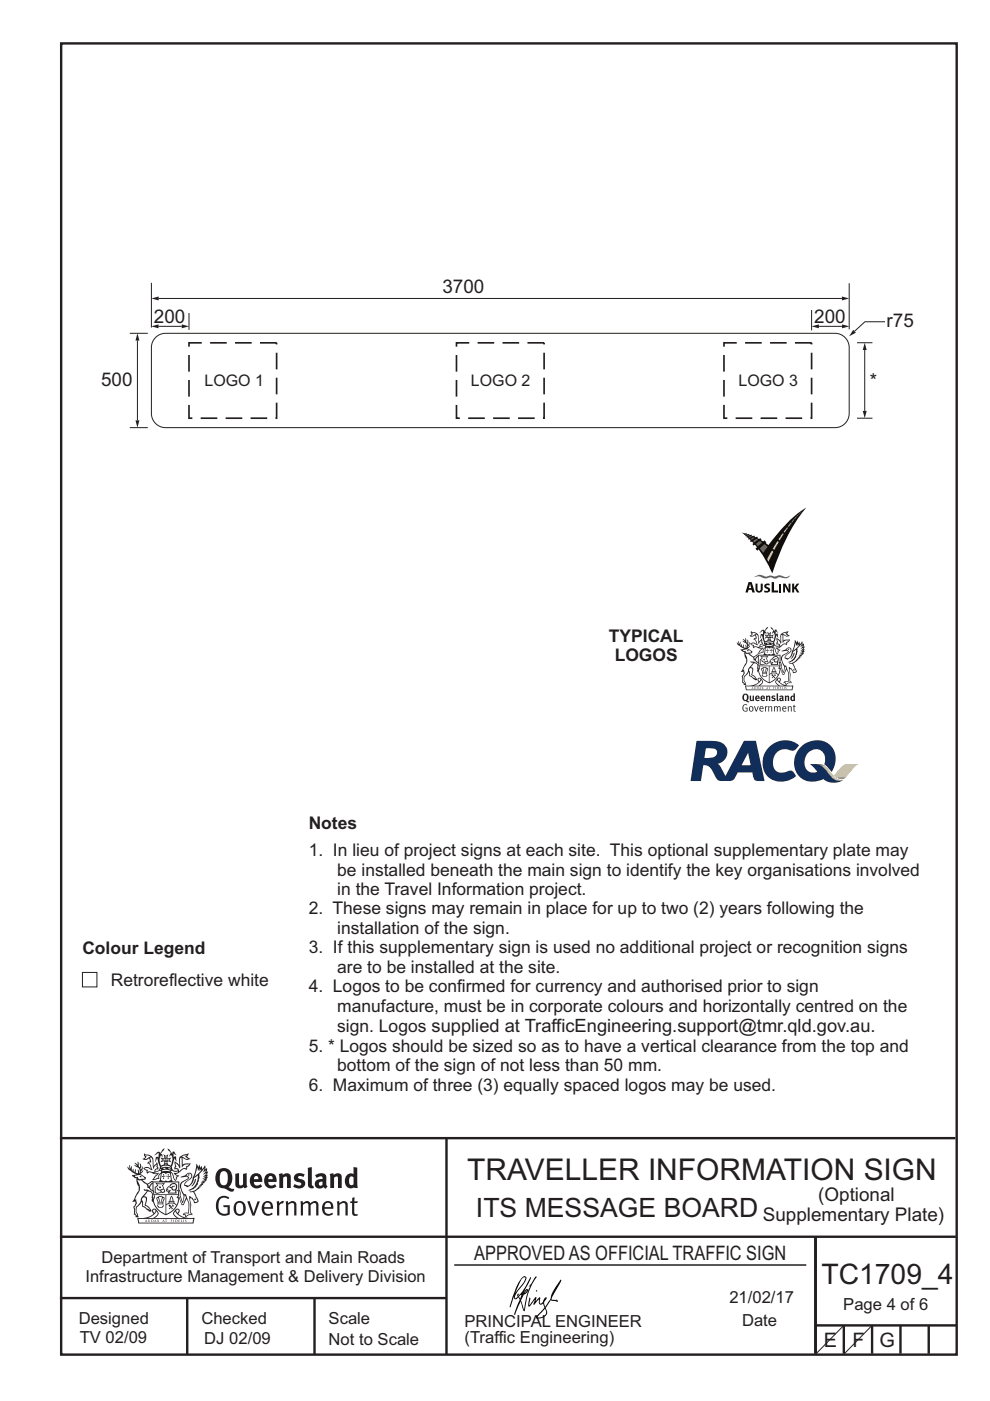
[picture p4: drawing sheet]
<svg xmlns="http://www.w3.org/2000/svg" width="210mm" height="297mm" viewBox="0 0 210 297" stroke-linecap="round" stroke-linejoin="round" font-family="sans-serif">
<defs><g id="words">
<text font-size="6.3" fill="#231f20" x="99.1" y="250.1">TRAVELLER INFORMATION SIGN</text>
<text font-size="6" fill="#231f20" x="174.2" y="272.3">TC1709_4</text>
<text font-size="5.6" fill="#231f20" x="100.9" y="258">ITS MESSAGE BOARD</text>
<g font-size="4.2" fill="#231f20">
<text x="100.6" y="267.2">APPROVED AS OFFICIAL TRAFFIC SIGN</text>
<text x="174.7" y="285.6">E</text>
<text x="180.8" y="285.5">F</text>
<text x="186.6" y="285.5">G</text>
</g>
<g font-size="4" fill="#231f20">
<text x="93.8" y="62.1">3700</text>
<text x="32.6" y="68.5">200</text>
<text x="172.7" y="68.5">200</text>
<text x="188" y="69.4">r75</text>
<text x="21.5" y="81.9">500</text>
<text x="184.5" y="82.1">*</text>
<text x="173.6" y="254.7">(Optional</text>
<text x="161.8" y="258.9">Supplementary Plate)</text>
</g>
<g font-size="3.7" fill="#231f20">
<text x="129.2" y="136.1">TYPICAL</text>
<text x="130.4" y="140.2">LOGOS</text>
<text x="65.5" y="175.8">Notes</text>
<text x="65.5" y="181.5">1. In lieu of project signs at each site. This optional supplementary plate may</text>
<text x="71.5" y="185.6">be installed beneath the main sign to identify the key organisations involved</text>
<text x="71.5" y="189.8">in the Travel Information project.</text>
<text x="65.5" y="193.9">2. These signs may remain in place for up to two (2) years following the</text>
<text x="17.5" y="202.3">Colour Legend</text>
<text x="65.5" y="202.2">3. If this supplementary sign is used no additional project or recognition signs</text>
<text x="71.5" y="198">installation of the sign.</text>
<text x="23.5" y="209.1">Retroreflective white</text>
<text x="71.5" y="206.3">are to be installed at the site.</text>
<text x="65.5" y="210.4">4. Logos to be confirmed for currency and authorised prior to sign</text>
<text x="71.5" y="214.6">manufacture, must be in corporate colours and horizontally centred on the</text>
<text x="71.5" y="218.9">sign. Logos supplied at TrafficEngineering.support@tmr.qld.gov.au.</text>
<text x="65.5" y="223">5. * Logos should be sized so as to have a vertical clearance from the top and</text>
<text x="71.5" y="227.2">bottom of the sign of not less than 50 mm.</text>
<text x="65.5" y="231.3">6. Maximum of three (3) equally spaced logos may be used.</text>
</g>
<g font-size="3.5" fill="#231f20">
<text x="21.5" y="267.8">Department of Transport and Main Roads</text>
<text x="18.1" y="271.8">Infrastructure Management &amp; Delivery Division</text>
<text x="16.7" y="280.7">Designed</text>
<text x="42.7" y="280.7">Checked</text>
<text x="69.7" y="280.7">Scale</text>
<text x="98.5" y="281.4">PRINCIPAL ENGINEER</text>
<text x="154.7" y="276.2">21/02/17</text>
<text x="157.4" y="281.2">Date</text>
<text x="178.9" y="277.8">Page 4 of 6</text>
<text x="16.9" y="284.8">TV 02/09</text>
<text x="43.3" y="284.9">DJ 02/09</text>
<text x="69.7" y="285.2">Not to Scale</text>
<text x="98.5" y="284.8">(Traffic Engineering)</text>
</g>
<g font-size="3.4" fill="#231f20">
<text x="43.4" y="81.9">LOGO 1</text>
<text x="99.9" y="81.9">LOGO 2</text>
<text x="156.6" y="81.9">LOGO 3</text>
</g>
</g></defs>
<path d="M17.5 206.2h3.1v3h-3.1z" fill-rule="evenodd" fill="#fff" stroke="#231f20" stroke-width=".21"/>
<path d="M160.1 122.3v-.1a1.76 1.76 0 0 1 2.2 0h.4a1.45 1.45 0 0 1 1.3 0h.4a2.16 2.16 0 0 1 2.1 .1l1.1-.2a1.46 1.46 0 0 1-2.1 .3h-.4a1.15 1.15 0 0 1-1.5 0h-.3a2.56 2.56 0 0 1-2.3-.2z" fill-rule="evenodd" fill="#376296"/>
<g fill="#0e0b09">
<path d="M162.4 116.3l.4 .3-.4 .4-.3-.2zM162.1 116.8l.3 .2-.3 .5-.3-.3z" fill-rule="evenodd"/>
<path d="M157.4 112.9a14.3 14.3 0 0 1 5.6 2.7 30 30 0 0 1 8-8 41.1 41.1 0 0 0-7.2 14 20.5 20.5 0 0 0-6.4-8.7z" fill-rule="evenodd"/>
</g>
<path d="M157.5 113a12.6 12.6 0 0 1 5.3 2.9l-.9 1.4a14.8 14.8 0 0 0-4.4-4.3z" fill-rule="evenodd" fill="#a15425"/>
<path d="M163.7 116.7l.3 .3-1 2.1-.3-.5zM164.9 114.7l.3 .2-1 1.7-.3-.3zM166 113.1l.3 .1-.9 1.4-.3-.2zM166.9 111.8l.3 .1-.8 1-.2-.1zM167.7 110.8l.2 .1-.2 .3a.5 .5 0 0 1-.6 .4zM168.4 110.1h.1l-.5 .6h-.2zM168.9 109.5l.1 .1-.4 .4h-.1zM169 109.4l.4-.3zM169.4 109.1l.4-.3zM169.7 108.7l.3-.1zM170 108.5l.2-.1zM170.2 108.3l.1-.1zM170.3 108.2l.2-.1zM170.5 108.1l.1-.1zM170.6 108l.3-.2z" fill-rule="evenodd" fill="#fced00"/>
<g fill="#0e0b09">
<path d="M158.8 123.4h.6l.7 2.2h-.5l-.2-.5h-.6l-.2 .5h-.5zM159.1 123.8l-.3 .9h.5z" fill-rule="evenodd"/>
<path d="M160.2 123.7h.5v1.1l.2 .5 .4-.2 .1-1.4h.4v1.1a.77 .77 0 0 1-.8 .9 .77 .77 0 0 1-.8-.9z" fill-rule="evenodd"/>
<path d="M162.2 123.9l.3-.1h.7v.3a.43 .43 0 0 0-.7 .2l.8 .5a.73 .73 0 0 1-.3 .8 .73 .73 0 0 1-.9-.1l.1-.3a.55 .55 0 0 0 .7-.1l-.7-.5-.1-.4z" fill-rule="evenodd"/>
<path d="M163.7 123.4h.5v1.8h.8v.4h-1.3z" fill-rule="evenodd"/>
<path d="M166.1 123.7h.5l.7 1.4v-1.4h.4v1.9h-.5l-.7-1.4v1.4h-.4z" fill-rule="evenodd"/>
<path d="M168 123.7h.4v.9l.6-.9h.5l-.6 .8 .6 1.1h-.4l-.5-.8-.2 .2v.6h-.4z" fill-rule="evenodd"/>
<path d="M161.2 115.5l1-.9 .3 .4-.9 .9zM160.2 116.3l1-.8 .4 .4-1 .9z" fill-rule="evenodd"/>
<path d="M160.4 114.7l.9-.6 .2 .3-.8 .7zM160.5 114.9l.2 .2zM159.6 115.3l.8-.6 .3 .4-.9 .6z" fill-rule="evenodd"/>
<path d="M159.8 114.2l.8-.4 .1 .3-.7 .4zM159.1 114.7l.7-.5 .2 .3-.7 .4z" fill-rule="evenodd"/>
<path d="M159.3 113.9l.7-.4 .1 .3-.7 .3zM158.7 114.2l.6-.3 .1 .2-.6 .3z" fill-rule="evenodd"/>
<path d="M158.9 113.6l.5-.3 .1 .2-.6 .3zM158.3 113.8l.6-.2v.2l-.5 .2z" fill-rule="evenodd"/>
<path d="M158.5 113.4l.4-.2 .1 .1-.5 .2zM158.1 113.6l.4-.2v.1l-.4 .2z" fill-rule="evenodd"/>
<path d="M158.4 113.1l.1 .1zM158.3 113.1l.2 .1zM158.2 113.1l.2 .1zM157.8 113.3l.4-.2 .1 .1-.4 .2z" fill-rule="evenodd"/>
</g>
<path d="M165.3 123.7h.4v1.9h-.4z" fill="#0e0b09"/>
<path d="M33.2 71.3l1.2-.6h.7h142a3 3 0 0 1 3 3v14a3 3 0 0 1-3 3h-142a3 3 0 0 1-3-3v-14a3 3 0 0 1 1.1-2.4z" fill-rule="evenodd" fill="#fff" stroke="#231f20" stroke-width=".21"/>
<path d="M32.1 60v9.4M33.7 63.3h144.9" fill="none" stroke="#231f20" stroke-width=".21"/>
<g fill="#231f20">
<path d="M178.6 62.9l1.5 .4-1.5 .4z"/>
<path d="M32.1 63.3l1.6-.4v.8z"/>
</g>
<path d="M33.6 69.2h4.9" fill="none" stroke="#231f20" stroke-width=".21"/>
<g fill="#231f20">
<path d="M38.5 68.8l1.6 .4-1.6 .4z"/>
<path d="M32.1 69.2l1.5-.4v.8z"/>
</g>
<path d="M29.2 72.2v16.9M40.1 66.4v3.5" fill="none" stroke="#231f20" stroke-width=".21"/>
<g fill="#231f20">
<path d="M28.7 89.1h.9l-.4 1.6z"/>
<path d="M29.2 70.7l.4 1.5h-.9z"/>
</g>
<path d="M27.5 70.7h3.8M173.7 69.2h4.9" fill="none" stroke="#231f20" stroke-width=".21"/>
<g fill="#231f20">
<path d="M178.6 68.8l1.5 .4-1.5 .4z"/>
<path d="M172.1 69.2l1.6-.4v.8z"/>
</g>
<path d="M187.7 68.2h-4.3l-2.2 2" fill="none" stroke="#231f20" stroke-width=".21"/>
<path d="M181 69.9l.5 .6-1.4 .8z" fill="#231f20"/>
<path d="M172.1 65.7v4.4M181.8 72.7h3.2M183.4 74.2v12.9M27.5 90.7h3.8M181.8 88.7h3.2" fill="none" stroke="#231f20" stroke-width=".21"/>
<g fill="#231f20">
<path d="M183 87.1h.8l-.4 1.6z"/>
<path d="M183.4 72.7l.4 1.5h-.8z"/>
</g>
<path d="M180.1 60v9.8M96.4 268.2h74.6" fill="none" stroke="#231f20" stroke-width=".21"/>
<path d="M40.1 72.7h18.6v16h-18.6zM96.8 72.7h18.6v16h-18.6zM153.6 72.7h18.5v16h-18.5z" fill="none" stroke="#231f20" stroke-width=".35" stroke-dasharray="3.5 1.8" stroke-linecap="butt"/>
<g fill="none" stroke="#231f20" stroke-width=".51">
<path d="M13 9.2h189.9v278h-189.9zM12.7 241.3h189.9M94.7 241.4v45.8M12.7 275.2h82M12.7 262.2h190.1M39.7 275.2v12M66.7 275.2v12M173 262.2v24.8M173 281h30M179 281v6M185 281v6M191 281v6"/>
<path d="M197 281v6"/>
</g>
<g fill="#102e59">
<path d="M163.3 158.3a4.7 4.7 0 0 1 6.2-.3l-.5 .7a1.35 1.35 0 0 1-2 .2 2.72 2.72 0 0 0-2.8 1.6 2.72 2.72 0 0 0 .7 3.1 3.3 3.3 0 0 0 2.6-.2 1.42 1.42 0 0 1 1.3 1.2 4.2 4.2 0 0 1-6.9-1.6l-.2-1.1a4.6 4.6 0 0 1 1.6-3.6z" fill-rule="evenodd"/>
<path d="M158.7 159.6l.5 2.6h-1.9zM149.7 158.6h.5a2.07 2.07 0 0 1 1.8 .5l.1 .6a1.71 1.71 0 0 1-2.2 1h-.5zM147.7 157.1l-1.2 8.5h2.2l.5-3.4h.1a2.33 2.33 0 0 1 2.2 2 1.68 1.68 0 0 0 2.1 1.4h.5a1.48 1.48 0 0 0 1.8-.7l.6-1.1h3.1l.1 .6a1.11 1.11 0 0 0 1.4 1.2h1.1l-1.9-8.5h-2.5l-3.9 7.4-1.1-2-.6-.6a2.43 2.43 0 0 0 2.1-2.6 2.43 2.43 0 0 0-2.6-2.2z" fill-rule="evenodd"/>
</g>
<g fill="#ea8923">
<path d="M173.1 162h.9zM173.3 162l1 .1zM173.5 162h.7zM173.4 162h.7z" fill-rule="evenodd"/>
<path d="M173.1 162h.9zM173.3 162l1.2 .2zM173.5 162h.7zM173.4 162h.7z" fill-rule="evenodd"/>
</g>
<path d="M173.6 162.1l1.1 .1z" fill-rule="evenodd" fill="#eb8c23"/>
<path d="M173.8 162.2l1 .1z" fill-rule="evenodd" fill="#eb9123"/>
<path d="M174 162.2l.9 .2z" fill-rule="evenodd" fill="#ec9522"/>
<path d="M174.1 162.3h.7l.2 .1h-.7z" fill-rule="evenodd" fill="#ed9a22"/>
<path d="M174.2 162.4h.7l.2 .1h-.7z" fill-rule="evenodd" fill="#ed9f21"/>
<path d="M174.3 162.4h.7l.1 .2h-.6z" fill-rule="evenodd" fill="#f0a31f"/>
<path d="M174.4 162.5h.7l.1 .1h-.6z" fill-rule="evenodd" fill="#f1a91e"/>
<g fill="#f1aa1e">
<path d="M174.5 162.6h.6l.2 .1h-.7z" fill-rule="evenodd"/>
<path d="M174.6 162.6h.6l.1 .2h-.6z" fill-rule="evenodd"/>
<path d="M174.6 162.7h.7l.1 .2h-.7z" fill-rule="evenodd"/>
<path d="M174.7 162.8h.6l.2 .1h-.7z" fill-rule="evenodd"/>
</g>
<g fill="#f1ac1d">
<path d="M174.7 162.9h.7l.1 .1h-.6z" fill-rule="evenodd"/>
<path d="M174.8 162.9h.7l.1 .2h-.7z" fill-rule="evenodd"/>
<path d="M174.9 163h.6l.1 .1h-.6z" fill-rule="evenodd"/>
</g>
<path d="M174.9 163.1h.7l.1 .1h-.7z" fill-rule="evenodd" fill="#f2ae1d"/>
<g fill="#f2b01c">
<path d="M175 163.1h.6l.2 .2h-.7z" fill-rule="evenodd"/>
<path d="M175 163.2h.7l.1 .2h-.6z" fill-rule="evenodd"/>
<path d="M175.1 163.3h.7l.1 .1h-.7z" fill-rule="evenodd"/>
</g>
<g fill="#f2b11c">
<path d="M175.2 163.4h.6l.1 .1h-.6z" fill-rule="evenodd"/>
<path d="M175.2 163.4h.7l.1 .2h-.7z" fill-rule="evenodd"/>
</g>
<g fill="#f2b41b">
<path d="M175.3 163.5h.6l.2 .1h-.7z" fill-rule="evenodd"/>
<path d="M175.3 163.6h.7l.1 .1h-.6z" fill-rule="evenodd"/>
</g>
<path d="M175.4 163.6h.7l.1 .2h-.7z" fill-rule="evenodd" fill="#f3b51b"/>
<g fill="#f3b71a">
<path d="M175.5 163.7h.6l.1 .2h-.6z" fill-rule="evenodd"/>
<path d="M175.5 163.8h.7l.1 .1h-.7z" fill-rule="evenodd"/>
</g>
<path d="M175.6 163.9h.6l.2 .1h-.7z" fill-rule="evenodd" fill="#f3b91a"/>
<g fill="#f4bb19">
<path d="M175.6 163.9h.7l.1 .2h-.6z" fill-rule="evenodd"/>
<path d="M175.7 164h.7l.1 .1h-.7z" fill-rule="evenodd"/>
<path d="M175.8 164.1h.6l.1 .1h-.6z" fill-rule="evenodd"/>
<path d="M175.8 164.1h.7l.1 .2h-.7z" fill-rule="evenodd"/>
</g>
<path d="M175.9 164.2h.6l.2 .1h-.7z" fill-rule="evenodd" fill="#f4bd18"/>
<g fill="#f4be18">
<path d="M175.9 164.3h.7l.1 .1h-.6z" fill-rule="evenodd"/>
<path d="M176 164.3h.7l.1 .2h-.7z" fill-rule="evenodd"/>
</g>
<g fill="#f4c017">
<path d="M176.1 164.4h.6l.1 .2h-.6z" fill-rule="evenodd"/>
<path d="M176.1 164.5h.7l.1 .1h-.7z" fill-rule="evenodd"/>
<path d="M176.2 164.6h.6l.2 .1h-.7z" fill-rule="evenodd"/>
<path d="M176.2 164.6h.7l.1 .2h-.6z" fill-rule="evenodd"/>
</g>
<path d="M176.3 164.7h.7l.1 .1h-.7z" fill-rule="evenodd" fill="#f5c216"/>
<path d="M176.4 164.8h.6l.2 .1h-.7z" fill-rule="evenodd" fill="#f5c415"/>
<g fill="#f7c514">
<path d="M176.4 164.8h.7l.2 .2h-.7z" fill-rule="evenodd"/>
<path d="M176.5 164.9h.7l.2 .2h-.7z" fill-rule="evenodd"/>
</g>
<path d="M176.6 165h.7l.2 .1h-.7z" fill-rule="evenodd" fill="#f7c613"/>
<g fill="#f7c811">
<path d="M176.7 165.1l.9 .1h-.7z" fill-rule="evenodd"/>
<path d="M176.8 165.1l1 .2h-.8z" fill-rule="evenodd"/>
<path d="M176.9 165.2l1.1 .1h-.9z" fill-rule="evenodd"/>
</g>
<path d="M177 165.3l1.8 .1h-1.6z" fill-rule="evenodd" fill="#f8ca10"/>
<g fill="#f8cc0f">
<path d="M177.1 165.3l1.7 .1-1.4 .1z" fill-rule="evenodd"/>
<path d="M177.2 165.4h1.5l-.7 .2z" fill-rule="evenodd"/>
</g>
<path d="M177.4 165.5h1.1z" fill-rule="evenodd" fill="#f8cf0c"/>
<g fill="#ea8923">
<path d="M178.1 165.1h.8z" fill-rule="evenodd"/>
<path d="M177.9 165.1h1.2l-.5 .1z" fill-rule="evenodd"/>
</g>
<path d="M177.8 165h1.3l-.2 .1z" fill-rule="evenodd" fill="#eb8c23"/>
<path d="M177.7 164.9h1.5l-.1 .2z" fill-rule="evenodd" fill="#eb9123"/>
<path d="M177.6 164.9h1.7l-.2 .1h-1.3z" fill-rule="evenodd" fill="#ec9522"/>
<path d="M177.5 164.8h1.8l-.1 .1h-1.5z" fill-rule="evenodd" fill="#ed9a22"/>
<path d="M177.4 164.7h2l-.1 .2h-1.7z" fill-rule="evenodd" fill="#ed9f21"/>
<path d="M177.3 164.7h2.1l-.1 .1h-1.8z" fill-rule="evenodd" fill="#f0a31f"/>
<path d="M177.2 164.6h2.3l-.1 .1h-2z" fill-rule="evenodd" fill="#f1a91e"/>
<g fill="#f1aa1e">
<path d="M177.1 164.6h2.4l-.1 .1h-2.1z" fill-rule="evenodd"/>
<path d="M177.1 164.5h2.5l-.1 .1h-2.3z" fill-rule="evenodd"/>
<path d="M177 164.4h2.7l-.2 .2h-2.4z" fill-rule="evenodd"/>
<path d="M177 164.4h2.7l-.1 .1h-2.5z" fill-rule="evenodd"/>
</g>
<g fill="#f1ac1d">
<path d="M177.1 164.3h2.7l-.1 .1h-2.7z" fill-rule="evenodd"/>
<path d="M177.1 164.2h2.7l-.1 .2h-2.7z" fill-rule="evenodd"/>
<path d="M177.2 164.2h2.7l-.1 .1h-2.7z" fill-rule="evenodd"/>
</g>
<path d="M177.2 164.1h2.7l-.1 .1h-2.7z" fill-rule="evenodd" fill="#f2ae1d"/>
<g fill="#f2b01c">
<path d="M177.3 164h2.7l-.1 .2h-2.7z" fill-rule="evenodd"/>
<path d="M177.3 164h2.7l-.1 .1h-2.7z" fill-rule="evenodd"/>
<path d="M177.4 163.9h2.7l-.1 .1h-2.7z" fill-rule="evenodd"/>
</g>
<g fill="#f2b11c">
<path d="M177.4 163.9h2.7l-.1 .1h-2.7z" fill-rule="evenodd"/>
<path d="M177.5 163.8h2.7l-.1 .1h-2.7z" fill-rule="evenodd"/>
</g>
<g fill="#f2b41b">
<path d="M177.5 163.7h2.7l-.1 .2h-2.7z" fill-rule="evenodd"/>
<path d="M177.6 163.7h2.7l-.1 .1h-2.7z" fill-rule="evenodd"/>
</g>
<path d="M177.7 163.6h2.6l-.1 .1h-2.7z" fill-rule="evenodd" fill="#f3b51b"/>
<g fill="#f3b71a">
<path d="M177.7 163.5h2.7l-.1 .2h-2.7z" fill-rule="evenodd"/>
<path d="M177.8 163.5h2.7l-.2 .1h-2.6z" fill-rule="evenodd"/>
</g>
<path d="M177.8 163.4h2.7l-.1 .1h-2.7z" fill-rule="evenodd" fill="#f3b91a"/>
<g fill="#f4bb19">
<path d="M177.9 163.3h2.7l-.1 .2h-2.7z" fill-rule="evenodd"/>
<path d="M177.9 163.3h2.7l-.1 .1h-2.7z" fill-rule="evenodd"/>
<path d="M178 163.2h2.7l-.1 .1h-2.7z" fill-rule="evenodd"/>
<path d="M178 163.2h2.7l-.1 .1h-2.7z" fill-rule="evenodd"/>
</g>
<path d="M178.1 163.1h2.7l-.1 .1h-2.7z" fill-rule="evenodd" fill="#f4bd18"/>
<g fill="#f4be18">
<path d="M178.1 163h2.7l-.1 .2h-2.7z" fill-rule="evenodd"/>
<path d="M178.2 163h2.7l-.1 .1h-2.7z" fill-rule="evenodd"/>
</g>
<g fill="#f4c017">
<path d="M178.2 162.9h2.7l-.1 .1h-2.7z" fill-rule="evenodd"/>
<path d="M178.3 162.8h2.7l-.1 .2h-2.7z" fill-rule="evenodd"/>
<path d="M178.4 162.8h2.6l-.1 .1h-2.7z" fill-rule="evenodd"/>
<path d="M178.4 162.7h2.7l-.1 .1h-2.7z" fill-rule="evenodd"/>
</g>
<path d="M178.5 162.6h2.7l-.2 .2h-2.6z" fill-rule="evenodd" fill="#f5c216"/>
<path d="M178.5 162.6h2.7l-.1 .1h-2.7z" fill-rule="evenodd" fill="#f5c415"/>
<g fill="#f7c514">
<path d="M178.5 162.6l2.8-.1-.1 .1z" fill-rule="evenodd"/>
<path d="M178.5 162.6l.2-.1h2.7l-.2 .1z" fill-rule="evenodd"/>
</g>
<path d="M178.6 162.5l.2-.1h2.6l-.1 .1z" fill-rule="evenodd" fill="#f7c613"/>
<g fill="#f7c811">
<path d="M178.7 162.5l.1-.2h2.7l-.1 .2z" fill-rule="evenodd"/>
<path d="M178.8 162.4l.1-.1h2.7l-.2 .1z" fill-rule="evenodd"/>
<path d="M178.8 162.3l.3-.1h2.5l-.1 .1z" fill-rule="evenodd"/>
</g>
<path d="M178.9 162.3l.3-.2h2.5l-.1 .2z" fill-rule="evenodd" fill="#f8ca10"/>
<g fill="#f8cc0f">
<path d="M179.1 162.2l.3-.1h2.4l-.2 .1zM179.4 162.1h2.4z" fill-rule="evenodd"/>
<path d="M179.2 162.1l2.7-.1-.2 .1zM179.5 162.1h2.3zM179.4 162.1h2.4zM179.4 162.1h2.4z" fill-rule="evenodd"/>
</g>
<path d="M179.4 162.1l2.5-.1zM179.5 162.1h2.3zM179.4 162.1h2.4z" fill-rule="evenodd" fill="#f8cf0c"/>
<path d="M179.9 162h2z" fill="#f8cf0c"/>
<path d="M169.8 158.4a4.5 4.5 0 0 1 6.9 .4 4.8 4.8 0 0 1-.3 4.9l-1.5-1.6a2.79 2.79 0 0 0-.9-3.1 2.6 2.6 0 0 0-3.2 1.4 2.6 2.6 0 0 0 1 3.3l.7 .1 .9-.2-1.6-1.6a3.5 3.5 0 0 1 3.9 2 2.65 2.65 0 0 0 3 1.4h.1a3.7 3.7 0 0 1-4.2-.2 4.1 4.1 0 0 1-6.1-2.6 4.7 4.7 0 0 1 1.3-4.2z" fill-rule="evenodd" fill="#102e59"/>
<g fill="#231f20">
<path d="M47 248.5a2.55 2.55 0 0 0 0 2.7l.3 .1a.81 .81 0 0 0 1-.9v-.6a1.04 1.04 0 0 0-1.1-1.5zM46.3 248.1a1.82 1.82 0 0 1 2.1-.2 1.82 1.82 0 0 1 .9 1.9 2.29 2.29 0 0 1-.8 1.9l.7 .3h.5l-.2 .6a2.87 2.87 0 0 1-2-.7 2.12 2.12 0 0 1-1.7-3.1z" fill-rule="evenodd"/>
<path d="M49.9 248.9l.8-.2v2a.46 .46 0 0 0 .2 .6 .46 .46 0 0 0 .7-.2v-2.2l.7-.2v2.4l.2 .5-.6 .4-.2-.3a1.02 1.02 0 0 1-1.2 .2 1.02 1.02 0 0 1-.6-1.1z" fill-rule="evenodd"/>
<path d="M54 249.5l-.1 .5h.9a.49 .49 0 0 0-.2-.6 .49 .49 0 0 0-.6 .1zM53.4 249.2a1.34 1.34 0 0 1 1.6-.3 1.34 1.34 0 0 1 .6 1.5v.2h-1.7a.77 .77 0 0 0 .5 .8 .77 .77 0 0 0 .9-.3l.3 .4a1.59 1.59 0 0 1-2.1 .2 1.59 1.59 0 0 1-.4-2z" fill-rule="evenodd"/>
<path d="M57 249.5l-.1 .5h.9a.49 .49 0 0 0-.2-.6 .49 .49 0 0 0-.6 .1zM56.4 249.2a1.34 1.34 0 0 1 1.6-.3 1.34 1.34 0 0 1 .7 1.5v.2h-1.8a.77 .77 0 0 0 .5 .8 .77 .77 0 0 0 .9-.3l.3 .4a1.59 1.59 0 0 1-2 .2 1.59 1.59 0 0 1-.5-2z" fill-rule="evenodd"/>
<path d="M59.1 248.9l.8-.2 .1 .4a.95 .95 0 0 1 1-.3 .95 .95 0 0 1 .7 .8v2.3h-.8v-2.3a.46 .46 0 0 0-.8 .1v2.2h-.9z" fill-rule="evenodd"/>
<path d="M62.5 249.1a1.75 1.75 0 0 1 2.1-.1l-.2 .5-.6-.2a.43 .43 0 0 0-.6 .3l.4 .3a1.04 1.04 0 0 1 1.2 1.2 1.04 1.04 0 0 1-1.4 .9l-1.2-.4 .3-.6 1 .4 .4-.4a.88 .88 0 0 0-1-.5l-.4-.2-.1-.4z" fill-rule="evenodd"/>
<path d="M65.3 247.6l.8-.2 .1 3.8 .2 .2 .2 .5a.88 .88 0 0 1-1-.1 .88 .88 0 0 1-.3-1z" fill-rule="evenodd"/>
<path d="M67.8 250.6a.43 .43 0 0 0-.1 .7 .43 .43 0 0 0 .7-.1v-.7zM66.8 249.2a1.7 1.7 0 0 1 2.4 .1v1.8l.3 .4-.4 .5-.5-.3a1.03 1.03 0 0 1-1.7-.2 1.03 1.03 0 0 1 .8-1.5h.7v-.4a.8 .8 0 0 0-1.2 .1z" fill-rule="evenodd"/>
<path d="M69.9 248.9l.8-.2 .1 .4a.95 .95 0 0 1 1-.3 .95 .95 0 0 1 .7 .8v2.3h-.8v-2.3a.46 .46 0 0 0-.8 .1v2.2h-.8z" fill-rule="evenodd"/>
<path d="M74.3 249.5a1.48 1.48 0 0 0 0 1.7l.4 .1 .3-.2v-1.5l-.3-.2zM75 247.4l.8 .2 .1 4.3h-.7l-.1-.2a1.26 1.26 0 0 1-1.4 0 1.26 1.26 0 0 1-.6-1.3 1.29 1.29 0 0 1 .5-1.3 1.29 1.29 0 0 1 1.4-.2z" fill-rule="evenodd"/>
<path d="M46.4 253.9a1.72 1.72 0 0 1 2.2 0l-.2 .3a1.24 1.24 0 0 0-1.4-.1 1.24 1.24 0 0 0-.7 1.3 1.49 1.49 0 0 0 1.3 2l.7-.2v-1.3h-.9l-.1-.4h1.4v2a1.93 1.93 0 0 1-2.2-.1 1.93 1.93 0 0 1-.7-2.2l.2-.7z" fill-rule="evenodd"/>
<path d="M50.3 255.2a1.65 1.65 0 0 0 .3 2.2 .99 .99 0 0 0 1-1.5 .78 .78 0 0 0-.4-.8 .78 .78 0 0 0-.9 .1zM50 254.9a1.33 1.33 0 0 1 1.6-.1 1.33 1.33 0 0 1 .5 1.5 1.31 1.31 0 0 1-1.3 1.5 1.31 1.31 0 0 1-1.3-1.6l.1-.5z" fill-rule="evenodd"/>
<path d="M52.5 254.7l.4-.1 .9 2.6 .8-2.5h.5l-1.1 3h-.5z" fill-rule="evenodd"/>
<path d="M56.2 255.2l-.2 .7h1.4a.7 .7 0 0 0-.3-.8 .7 .7 0 0 0-.9 .1zM55.9 255a1.22 1.22 0 0 1 1.5-.2 1.22 1.22 0 0 1 .5 1.5h-1.9a.93 .93 0 0 0 .5 1 .93 .93 0 0 0 1.2-.2l.1 .3a1.43 1.43 0 0 1-1.7 .1 1.43 1.43 0 0 1-.6-1.7z" fill-rule="evenodd"/>
<path d="M58.7 254.8l.4-.2 .1 .5 .4-.3 .6-.2-.2 .6a.66 .66 0 0 0-.8 .6v1.9h-.4z" fill-rule="evenodd"/>
<path d="M60.6 254.8l.4-.2 .1 .5a.94 .94 0 0 1 1-.4 .94 .94 0 0 1 .8 .7v2.3h-.5l-.1-2.5a.81 .81 0 0 0-1.2 .3v2.2h-.4z" fill-rule="evenodd"/>
<path d="M63.7 254.7l.5-.1 .1 .5 .4-.3a.78 .78 0 0 1 1.1 .3 .9 .9 0 0 1 1-.5 .9 .9 0 0 1 .7 .8v2.3h-.4l-.1-2.5a.67 .67 0 0 0-1.1 .3v2.2h-.5v-2.4l-.4-.2-.7 .4v2.2h-.5z" fill-rule="evenodd"/>
<path d="M69 255.2l-.2 .7h1.4a.7 .7 0 0 0-.3-.8 .7 .7 0 0 0-.9 .1zM68.7 255a1.22 1.22 0 0 1 1.5-.2 1.22 1.22 0 0 1 .5 1.5h-1.9a.93 .93 0 0 0 .5 1 .93 .93 0 0 0 1.2-.2l.1 .3a1.44 1.44 0 0 1-1.7 .1 1.44 1.44 0 0 1-.6-1.7z" fill-rule="evenodd"/>
<path d="M71.4 254.8l.5-.2 .1 .5a.94 .94 0 0 1 1-.4 .94 .94 0 0 1 .7 .7v2.3h-.4l-.1-2.5a.81 .81 0 0 0-1.2 .3v2.2h-.5z" fill-rule="evenodd"/>
<path d="M74.7 254l.5-.2v.9h.7l-.1 .4h-.7l.1 2.2 .1 .1h.5l.1 .3a.75 .75 0 0 1-1.2-.6v-2h-.4v-.4h.4z" fill-rule="evenodd"/>
<path d="M30.8 244.9l1.1 .3-.9 .5h-.4l.5-.5zM31.8 245.5l.2-.1a2.44 2.44 0 0 1 .4 2l.1 .4 .7-1-.1 .6 .3 .3a.57 .57 0 0 0-.6 .8l-1-.2-.5 .2 .1-.5-.7-.2 .6-.2 1 .5 .1-.1-.6-1.3-.2-.1 .5-.1zM30.7 244.5l-.2 .4 .3 .4-.6 .4a1.04 1.04 0 0 0 1.4-.1l.2 .7h-.4l-.2 .4a.94 .94 0 0 1 .9 1.1l-.2-.1a1.16 1.16 0 0 0-1.5-.1l.3 .4 .4 .2 .1 .5 .2 .2v-.2a.94 .94 0 0 1 1.1 .2h.9l-1.2 1.2a1.13 1.13 0 0 0 1.2-.2l.4-.1-.1-.4 .5-.7a.83 .83 0 0 0-.6 1.1l-.3-.1-.7 .3 1.1-1.4-.5 .2-.5-.1 1.3-.5-.2-.2-.8 .4v-.3l.2-.2 .3 .1 .1-.3-.2-.4v-.6l-.2-.3-.6 .9v-.7a1.42 1.42 0 0 0-1.7-1.8z" fill-rule="evenodd"/>
<path d="M38.5 245.3l.5-.3 .7-.1-.6 .3 .8 .5h-.3zM38.3 245.5h.2l.1 2a1.69 1.69 0 0 1 1.5-.7l-.7 .5 .1 .5a1.1 1.1 0 0 0-1.5 .6l-.1-.5-.2-.2h-.5l.2-.4-.2-.7a1.42 1.42 0 0 1 .8 1.1l.2-.1zM37.1 246.2l.1 1-.2 .3v.5l.6-.1 .1 .2a.96 .96 0 0 1-1.1-.1l-.1 .1a1.06 1.06 0 0 0 1.3 .2v.1a.72 .72 0 0 1-1 .2l.3 .5 .6 .3-.4 .1-.1 .7-.3-.4-.3-1.1-.4-.4 .4 .9a1.54 1.54 0 0 0 .6 1.2l.2-.3a.58 .58 0 0 1 .5-.7l.1-.2h-.3l-.4-.3 .9-.5a.93 .93 0 0 1 1.1-.5l.1 .2 .2-.1 .1-.5a.99 .99 0 0 0 .7-.9l-1.3 .1-.4 .3v-1.5l.9 .4 .8-.3h-.3l-.5-.4 .4-.7-.7 .2a1.46 1.46 0 0 0-1.3 2.1v.4l-.2-.4z" fill-rule="evenodd"/>
<path d="M35.6 248.9l.2 .1-.1 .4h.3l-.3 .1v.5l-.1-.6h-.3l.3-.1z" fill-rule="evenodd"/>
<path d="M34.6 248.9l.2 .1-.1 .3 .4 .1h-.4v.6l-.1-.5-.3-.1h.3z" fill-rule="evenodd"/>
<path d="M34.3 248.8a.57 .57 0 0 1 .9 .2 .57 .57 0 0 1 .9-.2l.2 1.4-.2 .1a.57 .57 0 0 1-.9-.1 .69 .69 0 0 1-1.1 0zM34.2 248.1l-.3 2.1-.2 .4h2.9l-.1-.4-.3-2.1h-.2v.3l-.8-.1-.9 .1 .1-.3z" fill-rule="evenodd"/>
<path d="M34.2 252.4a.3 .3 0 0 0 .6 0 .3 .3 0 0 0-.6 0zM33.3 251l.3 .3-.3 .3a.79 .79 0 0 0 0 1.3l.8-.2-.1-.3a.55 .55 0 0 1-.7-.6h.1l.1 .3 .4 .1 .8-.2-.4-.7 .4-.3-.7 .1zM33 250.7l1.1 .2 .9-.2-.4 .7 .4 1.1a.56 .56 0 0 1-.8 .3l-.2 .1a.73 .73 0 0 1-.9 .1 .73 .73 0 0 1-.3-.9v-.4l.5-.4z" fill-rule="evenodd"/>
<path d="M35.6 251.9l.7-.5a.58 .58 0 0 1 1-.1 .58 .58 0 0 1-.5 .9l-.2-.3a.43 .43 0 0 1 .6-.3v-.1a.57 .57 0 0 0-.8 .2l-.2-.1-.3 .2 .4 .1a.55 .55 0 0 0 .9 .5v.5h-1.3l.3-.4-.1-.2-.6 .1 .2-.2-.2-.1zM35.4 251.8l-.1 .2a.39 .39 0 0 0 .2 .7l.3-.1-.2 .5h1.9l-.1-.8a.86 .86 0 0 0-.1-1.4 .86 .86 0 0 0-1.3 .4z" fill-rule="evenodd"/>
<path d="M36 254.8h.8v.2h-.8zM36.4 253.8l.2 .8h-.4zM36.4 253.5l-.3 .5-.1 .6h-.2v.4l-.7 .4 .1 .2a1.48 1.48 0 0 1 2.2 .1l.2-.1-.6-.5v-.5h-.2l-.1-.6z" fill-rule="evenodd"/>
<path d="M35.8 255.4l.3 .1 .2 .3 .3-.2-.2-.2a.38 .38 0 0 1 .4 .5l-.1-.2-.3 .3 .3 .2-.3 .2-.1-.3-.4 .3-.1-.2 .4-.3-.2-.1-.1 .1z" fill-rule="evenodd"/>
<path d="M34.5 254h.2v.2l-.3 .6h-.1zM33.6 255.3h.9v.2a.55 .55 0 0 1-.8 .4v-.2h-.2zM33.4 254h.2l.2 .8h-.2zM33.6 255h.8l.1 .1-.8 .1zM33.8 253.7h.5l-.2 1.1h-.2zM33.3 253.8l-.1 .3 .3 1.2a.48 .48 0 0 0-.1 .5 .48 .48 0 0 0 .4 .3l.6-.1a.49 .49 0 0 0 .2-.7l.3-1.2-.1-.3a1.42 1.42 0 0 0-1.5 0z" fill-rule="evenodd"/>
<path d="M33.6 251.6h.5l.1 .3h-.4z" fill-rule="evenodd"/>
<path d="M41.3 250.1l.3-.2-.2 .9-.6 .7h-.2l.5-.7z" fill-rule="evenodd"/>
<path d="M39.7 249l.3-.2 .5 .2a.88 .88 0 0 1-.6 1.1 1.22 1.22 0 0 0-.8 1.3l.5 .2a.72 .72 0 0 0 .9-.4l.5-.8 .2-.6 .8-.6v.3a2.85 2.85 0 0 1-2 2.8l.1 .1a2.13 2.13 0 0 0 1.9-1.5l-.1-.2a2.01 2.01 0 0 0 .3-1.8l1.2-1.3-.4 1 .7-.5-.7 1 .8-.4-.8 .8 .7-.1-.9 .5 .8-.1-.8 .4h.7l-.8 .3 .3 .2h-.4l.2 .4-.4-.1 .2 .3h-.4l.1 .3h-.1a2.16 2.16 0 0 1-2 1l.1 .2h.4a.76 .76 0 0 1 .7 .7l.5 1.2-.6 .2a1.45 1.45 0 0 0-1.2-1.3l.3 1.8-.1 1.9 .4 .2a1.07 1.07 0 0 0-1.2 .4v-.3l-.5-.2a.87 .87 0 0 1 1-.1l.1-.7a4.4 4.4 0 0 0-.6-3.1l-.1-.3h-.2a2.16 2.16 0 0 1-.7-2.2l.3-.3 1.2-.8a.55 .55 0 0 0-.4-.7zM37.8 252.4a.76 .76 0 0 1 .3 1.1l.6 1.6 .4-1.7 .2 .1a.61 .61 0 0 1-.1 .9l-.3 .9h-.2l-.7-1.6-.3 .1a1.18 1.18 0 0 0 .1-1.4zM41.8 247.5l.2 .8 .3-.6v.6l.3-.5a1.9 1.9 0 0 1-1.1 1.4l-.3 .3zM38.2 249.6l1.4-.1 .2 .1v.3l-.5 .3a1.26 1.26 0 0 0-1 1.9l.2 .7a1.84 1.84 0 0 1 .2 2l-.4-1.3a.96 .96 0 0 0-.4-1.3l-.4 .3a.78 .78 0 0 1-.1 1.3l.2 .2h.4l.4 1.1a.38 .38 0 0 0 .2 .4 .38 .38 0 0 0 .4-.1l.6-1.2a2.94 2.94 0 0 1 .3 2.5v.5l-.8-.1-.3 .4v.2l.4-.1 .1 .4 .2 .1a1.02 1.02 0 0 1 1.3-.5l-.1-.4-.3-.1 .2-1.7-.3-1.4 .1 .1a1.14 1.14 0 0 1 .7 .9 .63 .63 0 0 0 .9-.2 .63 .63 0 0 0-.2-.8l-.6-1.3 .9-.6 .2-.3 .2-.1v-.2h.3l-.1-.3h.4l-.1-.3 .5-.1-.2-.2 .5-.4 .1-.2-.3 .1 .5-.6-.3 .1 .3-.6-.4 .1 .4-.5v-.3l-.3 .2 .1-.6v-.3l-.4 .3-.1-.8-.5 .8-.2-.7-.2 .5-.3-.8-.1 .6-.5-.8-.1 1.4-.7 1.9a1.81 1.81 0 0 1-.9 1.4l-.6-.2a1.75 1.75 0 0 1 1.1-1.2 .75 .75 0 0 0 .1-1.3 .75 .75 0 0 0-1.2 .5z" fill-rule="evenodd"/>
<path d="M41.2 254.2l.3-.1 .1 .3h-.4z" fill-rule="evenodd"/>
<path d="M29.4 258.4h11.6l-.2 .8h-11.3zM31.3 258.2l.5-.1a2.48 2.48 0 0 0 1.4-1.3l.2 .6-.5 .5-.4 .3zM32.5 256.6l.3-.2 .2 .2-.3 .6zM37.2 256.8a2.65 2.65 0 0 0 1.8 1.4h-1.1l-.5-.3-.5-.5zM37.4 256.6l.2-.2 .3 .2-.3 .6zM29.2 258.2l.1 1.2h11.7l.3-1.1-.2-.1a4.1 4.1 0 0 1-3.3-.9l.3-.4-.1-.5a1.06 1.06 0 0 0-1.3 .9l.2 .4 .6 .5h-4.7l.3-.1a.84 .84 0 0 0 .6-.7 .84 .84 0 0 0-.5-.9l-.3-.2-.5 .1-.1 .5 .3 .4a4.2 4.2 0 0 1-3.4 .9z" fill-rule="evenodd"/>
<path d="M31 258.7l.1 .2h-.2zM31 258.6l-.3 .5 .4-.1 .2 .1z" fill-rule="evenodd"/>
<path d="M31.3 258.6h.2v.4a.25 .25 0 0 0 .3-.1 .25 .25 0 0 0-.1-.3h.1a.29 .29 0 0 1 0 .4 .29 .29 0 0 1-.4 0 .29 .29 0 0 1 0-.4z" fill-rule="evenodd"/>
<path d="M32.2 258.6a.22 .22 0 0 1 .3 .2 .22 .22 0 0 1-.3 .2zM32 258.6v.5a.33 .33 0 0 0 .5-.1 .33 .33 0 0 0 0-.4 .33 .33 0 0 0-.5 0z" fill-rule="evenodd"/>
<path d="M32.9 258.7l.1 .2h-.2zM32.9 258.6l-.2 .5 .3-.1 .2 .1z" fill-rule="evenodd"/>
<path d="M33.3 258.6h.2v.2l.3-.2-.2 .2 .2 .3-.3-.2-.1 .2h-.1l.2-.3z" fill-rule="evenodd"/>
<path d="M34.7 258.7l.1 .2h-.2zM34.7 258.6l-.3 .5 .4-.1 .2 .1z" fill-rule="evenodd"/>
<path d="M35 258.6h.4h-.1v.5h-.2l.1-.5z" fill-rule="evenodd"/>
<path d="M36.2 258.6h.3h-.2v.2h.2h-.2l.1 .3h-.2z" fill-rule="evenodd"/>
<path d="M36.7 258.6h.2v.5h-.2z" fill-rule="evenodd"/>
<path d="M37.3 258.6a.22 .22 0 0 1 .3 .2 .22 .22 0 0 1-.3 .2zM37.1 258.6v.5a.33 .33 0 0 0 .5-.1 .33 .33 0 0 0 0-.4 .33 .33 0 0 0-.5 0z" fill-rule="evenodd"/>
<path d="M37.8 258.6h.3h-.1v.2h.1h-.1v.2l.1 .1h-.3z" fill-rule="evenodd"/>
<path d="M38.3 258.6h.3l-.1 .4 .2 .1h-.4z" fill-rule="evenodd"/>
<path d="M38.9 258.6h.2v.5h-.2z" fill-rule="evenodd"/>
<path d="M39.3 258.6h.2l-.2 .1 .2 .2-.1 .2h-.1v-.2l.2 .1z" fill-rule="evenodd"/>
<path d="M34.2 247.4a1.51 1.51 0 0 1 2 .2 2.67 2.67 0 0 0-2.1 0zM35.7 247.6l.4 .2 .1 .2-.4-.1zM34.6 247.7l.4-.1 .2 .2h-.4zM34 247.9l.3 .1-.3 .1zM34.9 246.9l.3-.2 .2 .2zM34.9 245.7h.2v.4h-.2zM35 245.1l.2 .2 .2-.2-.1 .4h-.2zM35.1 246.3h.2l.1 .4-.2-.2-.2 .2zM35.3 245.7h.2v.4h-.2zM34.4 245.7l.3 .1v.2l-.3 .1 .2-.2zM35.7 245.8l.3-.1-.2 .2 .2 .2-.4-.1zM32.7 244.9l1-.5-.1 1-.2-.1-.4 .1-.2 1.1 .5-1 .2 .9a1.84 1.84 0 0 1 .3 1.7l.4 .1a2.48 2.48 0 0 1 2.2 .1l.2-.3-.2-.7 .7-1.7 .4 .6-.2-1-.2-.1-.2 .3v-.9l.6 .4-.6-.7h-.3l-.1 .4-.5-.8-.5-.3 .2 .4 .5 .6-.4 .7 .4-.3a2.06 2.06 0 0 1 0 2.2l-.6-.2-.1-.6 .1-.1 .8 .2-.4-.5 .4-.5-.7 .2-.2-.2 .2-.7-.5 .4-.5-.4 .2 .7-.2 .2-.7-.2 .4 .5-.4 .5 .7-.2 .2 .1-.2 .6-.5 .2a2.02 2.02 0 0 1 0-2.2l.3 .5-.1-.6-.3-.1 .8-1.2-.5 .3-.4 .7-.2-.3a.8 .8 0 0 0-.8 .5z" fill-rule="evenodd"/>
<path d="M29.2 250.1l.3 .2a.61 .61 0 0 1 .8 .3l.3 .2a.8 .8 0 0 1 .6 1l.4 .1 .5 .6a1 1 0 0 1 .5 1l-.1 .7v-.5h-.1a.96 .96 0 0 0-.8-1.3l-.3-.2h-.6l-.1-.1-.2 .1 .2 .3h.5l-1.1 1.4-.2 .9-.4 .6a1.33 1.33 0 0 0-.5 1.8l.2 .5a1.26 1.26 0 0 1-.5-1.4l-.1-.4a1.56 1.56 0 0 0 .4-1.7l-.3 .2 .2-.5a3.2 3.2 0 0 0 .7-3zM30.4 253.9h.4a2.06 2.06 0 0 1-.1 1.6l.7 .5 .4 .5-.6-.2-.8-.6-.1-.9a.51 .51 0 0 1 .1-.9zM28.6 249.3a1.52 1.52 0 0 1 2.1 .6l-1.1 .1-.2-.1-.2-.4-.4 .1zM27.5 247v.8l-.3-.4-.2 .1a3.1 3.1 0 0 0 2 1.5l-1 .1 .5 .6 .5 .1v1.1a1.84 1.84 0 0 1-.2 2.5l-.4 .9-.4 .4 .3 .1 .4-.1 .1 .4-.2 .5-.3 .2 .1 1.8 .2-.1 .2 .6h.2l.4-.1-.1-.5a1.3 1.3 0 0 1-.1-1.6l.8-1.1 .2 1.1 .6 .2 .4 .6 .2-.2 .2 .4 .5-.1a1.85 1.85 0 0 0-1.2-1.3l.1-.3a1.39 1.39 0 0 0 0-1.5h-.5l.5-.6a.66 .66 0 0 1 .9-.4 .66 .66 0 0 1 .3 .9l-.1 .4h.2v.1l-.2 .3 .2 .5 .2-.3a2.24 2.24 0 0 0 .1-2.2 .73 .73 0 0 1-.7-.6 .73 .73 0 0 1 .5-.8l.1-.2a.94 .94 0 0 0-.9 .8 .48 .48 0 0 1-.1-.5 .48 .48 0 0 1 .5-.3l.5-.3a.51 .51 0 0 0-.8 .2l-.5 .3-1-.8 .6-.1 .1-.5-1.1-.7 .5-.4v-.4l-.5 .5 .1-.2a.69 .69 0 0 0 .2-1.1v.5l-.3 .2 .1-1.1-.3-.2 .1 .6-.1 .2-.4-1.2v.6l-.7-.3 .6 .6-.6-.2 .2 .3a1 1 0 0 1 .8 1.5l-.2-.8v.8l-.5-.2-.1-.7-.2 .6-.2-.1v-.6l-.2 .4-.2-.2 .1-.7-.2 .5z" fill-rule="evenodd"/>
<path d="M29.5 249.5l.3-.2 .3 .3z" fill-rule="evenodd"/>
<path d="M32.4 250.5h5.6v2l-.2-.1v-1.7h-5.2v2.5h5.2v-.8l.1 .2-.1 1.1v-.3h-2.5v4a4.1 4.1 0 0 0 2.6-3.6l.1-.1a4 4 0 0 1-2.8 3.9 4.2 4.2 0 0 1-2.8-4.7l.1 1.3 .1-.1a3.8 3.8 0 0 0 2.5 3.3v-4h-2.5l-.2-.9z" fill-rule="evenodd"/>
<path d="M158 147.3a.56 .56 0 0 0-.2 .7 .56 .56 0 0 0 .5 .4l.1-.9zM157.6 147.3a.71 .71 0 0 1 1-.1 .71 .71 0 0 1 .1 1l-.2 .4 .4 .1v.2h-.3a1.24 1.24 0 0 1-1.2-1z" fill-rule="evenodd"/>
<path d="M159 147.5h.3v.8l.1 .1 .2-.1v-.8h.3l.1 1a.81 .81 0 0 1-1-.1z" fill-rule="evenodd"/>
<path d="M160.5 147.7v.2h.3l-.1-.2zM160.3 147.6a.51 .51 0 0 1 .6-.1 .51 .51 0 0 1 .2 .6h-.6l.1 .3 .4-.1 .1 .2a.61 .61 0 0 1-.8 0 .61 .61 0 0 1 0-.9z" fill-rule="evenodd"/>
<path d="M161.7 147.7l-.1 .2h.4l-.1-.2zM161.4 147.6a.51 .51 0 0 1 .7-.1 .51 .51 0 0 1 .2 .6h-.7l.1 .3 .4-.1 .2 .2a.61 .61 0 0 1-.9 0 .61 .61 0 0 1 0-.9z" fill-rule="evenodd"/>
<path d="M162.4 147.5h.3v.1a.35 .35 0 0 1 .4-.1 .35 .35 0 0 1 .3 .3v.8h-.3l-.1-.9-.2 .1v.8h-.3z" fill-rule="evenodd"/>
<path d="M163.7 147.6l.4-.1 .4 .1-.1 .2h-.5a.47 .47 0 0 1 .5 .3 .47 .47 0 0 1-.1 .5l-.7-.1 .1-.2 .4 .1 .1-.1a.55 .55 0 0 1-.5-.7z" fill-rule="evenodd"/>
<path d="M164.7 147h.3v1.4l.2 .2-.4-.1z" fill-rule="evenodd"/>
<path d="M165.6 148.2v.2h.3v-.3zM165.3 147.6a.51 .51 0 0 1 .5-.1 .51 .51 0 0 1 .4 .4l.1 .6-.2 .2-.1-.2a.37 .37 0 0 1-.6 0 .37 .37 0 0 1 .1-.5l.4-.1v-.2l-.5 .1z" fill-rule="evenodd"/>
<path d="M166.4 147.5h.3v.1a.35 .35 0 0 1 .4-.1 .35 .35 0 0 1 .3 .3v.8h-.3l-.1-.9-.2 .1v.8h-.3z" fill-rule="evenodd"/>
<path d="M168 147.8v.5l.2 .1 .1-.1v-.5zM168.3 147h.3v1.6h-.4a.56 .56 0 0 1-.6-.6 .56 .56 0 0 1 .7-.5z" fill-rule="evenodd"/>
<path d="M157.7 149.5l.6-.2 .2 .2-.1 .1a.61 .61 0 0 0-.8 .3 .61 .61 0 0 0 .3 .8h.5v-.5h-.3l-.1-.2h.6v.8a.78 .78 0 0 1-1.1-.3 .78 .78 0 0 1 .2-1z" fill-rule="evenodd"/>
<path d="M159.1 150v.5l.1 .2a.41 .41 0 0 0 .4-.4 .41 .41 0 0 0-.4-.4zM158.8 150.3a.56 .56 0 0 1 1.1 0 .56 .56 0 0 1-1.1 0z" fill-rule="evenodd"/>
<path d="M159.9 149.8l.2-.1 .3 1 .3-1h.2l-.4 1.2h-.2z" fill-rule="evenodd"/>
<path d="M161.4 149.9l-.1 .3h.5l-.2-.3zM161.2 149.9a.45 .45 0 0 1 .6-.1 .45 .45 0 0 1 .2 .5h-.7l.1 .4h.5a.52 .52 0 0 1-.8-.1z" fill-rule="evenodd"/>
<path d="M162.2 149.8l.2-.1v.2l.4-.2-.3 .4-.1 .8h-.1z" fill-rule="evenodd"/>
<path d="M162.9 149.8l.2-.1v.2l.4-.2 .3 .2v1h-.2v-.9l-.2-.1-.3 .1v.9h-.1z" fill-rule="evenodd"/>
<path d="M164.1 149.8l.2-.1 .1 .2a.33 .33 0 0 1 .5 0l.4-.2 .2 .2 .1 1h-.2v-.9l-.2-.1-.2 .1v.9h-.2v-.9l-.2-.1-.3 .1v.9h-.1z" fill-rule="evenodd"/>
<path d="M166.2 149.9l-.1 .3h.5l-.1-.3zM166 149.9a.45 .45 0 0 1 .6-.1 .45 .45 0 0 1 .2 .5h-.7l.2 .4h.5a.52 .52 0 0 1-.8-.1z" fill-rule="evenodd"/>
<path d="M167.1 149.8l.1-.1 .1 .2 .3-.2 .3 .2v1h-.2v-.9l-.1-.1-.3 .1v.9h-.2z" fill-rule="evenodd"/>
<path d="M168.3 149.5l.2-.1v.3h.3l-.3 .2v.7l.2 .1v.2l-.4-.1v-.9h-.1z" fill-rule="evenodd"/>
<path d="M159.4 134.1l1 .3-.8 .4h-.3l.4-.4zM160.3 134.6l.2-.1a.97 .97 0 0 1 .3 1.1l.1 1 .6-.9-.1 .5 .2 .3a.48 .48 0 0 0-.5 .6l-.8-.1-.4 .2 .1-.5-.7-.2a1.46 1.46 0 0 1 1.4 .3l-.4-1.1-.2-.2 .4-.1zM159.4 133.7l-.2 .3 .2 .4-.5 .4a.88 .88 0 0 0 1.2-.1l.2 .6h-.3l-.2 .3a.93 .93 0 0 1 .7 1l-.2-.1a.98 .98 0 0 0-1.2-.1l.1 .2 .5 .3v.2l.2 .3 .2-.2 1.1 .3h.4l-1 1 1.3-.1 .1-.7 .3-.4a.7 .7 0 0 0-.5 .9l-.2-.1-.6 .3 .9-1.1h-.9l1.1-.4-.1-.1-.7 .3v-.3l.4-.1 .1-.2-.2-.4 .1-.3-.2-.5-.5 .9-.1-.7a1.35 1.35 0 0 0-1.5-1.6z" fill-rule="evenodd"/>
<path d="M166 134.4l.9-.3-.4 .3 .6 .4h-.3zM165.8 134.6h.2v1.7a1.42 1.42 0 0 1 1.3-.6l-.6 .5 .1 .3-.5-.1-.8 .7-.2-.6h-.4a.44 .44 0 0 0 0-.8l-.1-.1 .5 .3 .3 .6 .1-.1zM164.8 135.2l-.1 1.5h.4l.2 .1a.81 .81 0 0 1-1-.1l-.1 .1a.9 .9 0 0 0 1.1 .2v.2l-.2 .1h-.6l.3 .3 .4 .3-.3 .1v.6l-.6-1.3-.3-.3 .6 1.5 .3 .2 .2-.2a.49 .49 0 0 1 .4-.6l.1-.2-.7-.2 .8-.4a.78 .78 0 0 1 1-.5v.2l.2-.1a.54 .54 0 0 1 .5-.7l.2-.5-1.1 .1-.3 .2-.1-1.2 .7 .4 .8-.3-.7-.3 .3-.6a2.62 2.62 0 0 0-1.7 .8l.1 1.4z" fill-rule="evenodd"/>
<path d="M163.5 137.5l.2 .1-.1 .3h.3l-.3 .1v.4l-.1-.5h-.3h.3z" fill-rule="evenodd"/>
<path d="M162.7 137.5l.1 .1v.3h.3h-.3l-.1 .5v-.4l-.3-.1h.3z" fill-rule="evenodd"/>
<path d="M162.4 137.4a.48 .48 0 0 1 .7 .2 .48 .48 0 0 1 .8-.2l.1 1.2h-.1a.48 .48 0 0 1-.8 0 .58 .58 0 0 1-.9 0zM162.3 136.8l-.4 2.1h2.5l-.4-2.1h-.2l.1 .2h-1.5l.1-.2z" fill-rule="evenodd"/>
<path d="M162.3 140.4l.2 .3 .3-.1-.1-.3zM161.5 139.2l.3 .3-.3 .3a.67 .67 0 0 0 .1 1.1l.6-.2-.1-.3-.5-.2-.1-.2 .1-.1 .4 .4 .7-.2-.3-.6 .4-.3-.7 .1zM161.3 139l1 .2 .7-.2-.4 .6 .4 1.1-.3 .2-.4-.1a.66 .66 0 0 1-.9 .2 .66 .66 0 0 1-.2-.8v-.4l.4-.3z" fill-rule="evenodd"/>
<path d="M163.6 139.9l.5-.3a.47 .47 0 0 1 .5-.3 .47 .47 0 0 1 .4 .6 .47 .47 0 0 1-.6 .3v-.3l.4-.2-.3-.1-.7 .3 .3 .1a.47 .47 0 0 0 .7 .4v.4h-1.1l.3-.3-.1-.2-.5 .2 .2-.3h-.2zM163.3 139.9l-.1 .5 .2 .2h.3l-.2 .4h1.6v-.8a.71 .71 0 0 0-.2-1 .71 .71 0 0 0-1 .3z" fill-rule="evenodd"/>
<path d="M163.8 142.5h.7v.1h-.7zM164.2 141.6l.1 .7h-.3zM164.2 141.4l-.4 .9h-.2v.4l-.5 .3 .1 .1a1.25 1.25 0 0 1 1.8 .1l.1-.1-.4-.4v-.4h-.2z" fill-rule="evenodd"/>
<path d="M163.7 143h.3l.1 .3 .2-.2-.1-.1a.32 .32 0 0 1 .3 .4l-.1-.2-.2 .2 .3 .2-.3 .2-.1-.3-.3 .3-.1-.1 .3-.3h-.2z" fill-rule="evenodd"/>
<path d="M162.6 141.8h.2l-.1 .2-.2 .5h-.1zM161.8 142.9h.6a.25 .25 0 0 1 .2 .3 .25 .25 0 0 1-.3 .2 .39 .39 0 0 1-.4-.1 .39 .39 0 0 1-.1-.4zM161.6 141.8h.2l.2 .7h-.2zM161.8 142.6h.8a.57 .57 0 0 1-.8 0zM162 141.6h.4l-.1 .9h-.2zM161.5 141.7v.3l.2 .5-.1 .6a.46 .46 0 0 0 .6 .4 .46 .46 0 0 0 .5-.4v-.6l.2-.5a.64 .64 0 0 0-.4-.6 .64 .64 0 0 0-.7 .2z" fill-rule="evenodd"/>
<path d="M161.8 139.7l.4 .1 .1 .2h-.3z" fill-rule="evenodd"/>
<path d="M166.9 137.6l.3-.2 .4 .2a.82 .82 0 0 1-.6 1l-.5 .6v.4l.4 .3 .3-.1a1.85 1.85 0 0 0 1-1.6l.7-.5v.3a2.44 2.44 0 0 1-1.7 2.3 1.57 1.57 0 0 0 1.7-1.1v-.2a1.7 1.7 0 0 0 .2-1.5l.9-1.1-.3 .8 .6-.4-.6 .8 .7-.3-.7 .7 .6-.1-.7 .4 .7-.1-.7 .4h.6l-.7 .2 .2 .2h-.3l.2 .3h-.3l.1 .2h-.3v.1a2.29 2.29 0 0 1-1.7 1v.2l.4-.1a.84 .84 0 0 1 .7 1l.3 .7-.5 .1a1.22 1.22 0 0 0-1-1.1l.2 1.5-.1 1.6 .4 .2a.9 .9 0 0 0-1 .4v-.3l-.4-.1v-.1h.8a3.8 3.8 0 0 0-.4-3.1l-.1-.4h-.1a1.58 1.58 0 0 1-.4-2.1l1.1-.9-.5-.4zM165.4 140.5a.64 .64 0 0 1 .2 .8l.5 1.4 .4-1.4 .1 .1a.6 .6 0 0 1-.1 .9l-.2 .6h-.3l-.5-1.4-.2 .2a1.05 1.05 0 0 0 .1-1.2zM168.7 136.3l.2 .7 .2-.5 .1 .5 .2-.4v.3l-1.2 1.1zM165.7 138.1l1.2-.1 .2 .2-.1 .1a1.57 1.57 0 0 0-1.3 1.7l.3 .7a1.55 1.55 0 0 1 .1 1.7l-.3-1.1-.1-.8-.3-.2-.3 .2a.65 .65 0 0 1 0 1.1v.2h.4l.6 1.3 .3-.1 .4-1a2.39 2.39 0 0 1 .4 2l-.1 .5-.4-.1-.5 .3v.2h.4l.2 .4a.89 .89 0 0 1 1.1-.4l-.1-.4-.2-.1 .1-1.4-.2-1.2 .3 .1 .2 .3a.49 .49 0 0 0 .4 .5 .49 .49 0 0 0 .5-.2v-.4l-.7-1.4 1.2-.8-.1-.2h.3l-.1-.2 .3-.1-.1-.2 .4-.1-.1-.2 .5-.5-.2 .1 .4-.5h-.3l.2-.4-.3 .1 .3-.7-.2 .1 .1-.5v-.2l-.3 .3-.1-.8-.5 .8-.1-.7-.2 .4-.2-.6-.1 .5-.4-.7-.2 1.5-.5 1.3a1.53 1.53 0 0 1-.8 1.2l-.5-.1v-.3l.7-.6a.63 .63 0 0 0 .5-.9 .63 .63 0 0 0-1-.2z" fill-rule="evenodd"/>
<path d="M168.3 138.5l.3-.2-.1 .5a1.04 1.04 0 0 1-.8 .9l.4-.6z" fill-rule="evenodd"/>
<path d="M168.2 141.9h.3l.1 .2h-.3z" fill-rule="evenodd"/>
<path d="M158.2 145.5h9.9l-.2 .7h-9.5zM159.9 145.4l1.1-.6 .5-.7 .2 .4-.1 .3-.7 .6zM160.9 144l.2-.2 .2 .2-.2 .5zM164.8 144.1l.5 .7 1.1 .6h-1l-.5-.4-.3-.4zM165 144l.2-.2 .2 .2-.2 .5zM158.1 145.3l.1 1h9.9l.1-1a3.7 3.7 0 0 1-2.8-.7l.2-.4v-.3l-.2-.2a.84 .84 0 0 0-.9 .7 .84 .84 0 0 0 .6 1h-3.9a.84 .84 0 0 0 .7-1 .84 .84 0 0 0-1-.7l-.2 .2v.3l.2 .4a3.6 3.6 0 0 1-2.8 .7z" fill-rule="evenodd"/>
<path d="M159.6 145.8l.1 .1h-.2zM159.6 145.6l-.2 .5h.4z" fill-rule="evenodd"/>
<path d="M159.9 145.6l.2 .1v.4l.1-.4h.1a.25 .25 0 0 1 0 .3 .25 .25 0 0 1-.3 0 .25 .25 0 0 1-.1-.3z" fill-rule="evenodd"/>
<path d="M160.6 145.7a.19 .19 0 0 1 .3 .2 .19 .19 0 0 1-.3 .1zM160.5 145.6v.5a.27 .27 0 0 0 .4-.1 .27 .27 0 0 0 0-.3 .27 .27 0 0 0-.4-.1z" fill-rule="evenodd"/>
<path d="M161.2 145.8l.1 .1h-.1zM161.2 145.6l-.2 .5h.5z" fill-rule="evenodd"/>
<path d="M161.5 145.6l.3 .2 .1-.2-.1 .2 .2 .3-.3-.2-.2 .2 .2-.2z" fill-rule="evenodd"/>
<path d="M162.7 145.8l.1 .1h-.2zM162.7 145.6l-.2 .5h.5z" fill-rule="evenodd"/>
<path d="M163 145.6h.4l-.2 .1 .1 .4h-.2v-.4z" fill-rule="evenodd"/>
<path d="M164 145.6h.3l-.2 .1 .2 .1-.2 .1 .1 .2h-.2z" fill-rule="evenodd"/>
<path d="M164.4 145.6h.2v.5h-.2z" fill-rule="evenodd"/>
<path d="M164.9 145.7a.19 .19 0 0 1 .3 .2 .19 .19 0 0 1-.3 .1zM164.8 145.6v.5a.28 .28 0 0 0 .4-.1 .28 .28 0 0 0-.1-.3 .28 .28 0 0 0-.3-.1z" fill-rule="evenodd"/>
<path d="M165.4 145.6h.2l-.1 .1 .1 .1-.1 .2 .1 .1h-.2z" fill-rule="evenodd"/>
<path d="M165.8 145.6l.2 .1-.1 .3 .2 .1h-.3z" fill-rule="evenodd"/>
<path d="M166.2 145.6h.2v.5h-.2z" fill-rule="evenodd"/>
<path d="M166.6 145.7h.2h-.1l.1 .3-.1 .1h-.1l.2-.1z" fill-rule="evenodd"/>
<path d="M162.3 136.2a1.24 1.24 0 0 1 1.7 .2l-.9-.2-.8 .2zM163.6 136.4l.3 .1 .1 .2-.3-.1zM162.6 136.4h.4l.1 .2h-.3zM162.2 136.6l.2 .1-.3 .1zM162.9 135.8l.2-.2 .3 .2zM162.9 134.7l.2 .1v.3h-.2zM163 134.3l.1 .1 .2-.1v.3h-.3zM163.1 135.3h.1l.1 .3-.2-.1-.1 .1zM163.2 134.8l.2-.1v.4h-.2zM162.5 134.8h.2l.1 .3-.3 .1 .1-.2zM163.6 134.8h.2l-.1 .2 .1 .2-.3-.1zM161 134.1l.9-.4-.1 .8-.2-.1-.3 .1-.2 .9 .5-.8 .5 1.6-.2 .5 .2 .2a2.74 2.74 0 0 1 2.1 0l.2-.2-.2-.5 .6-1.5 .3 .5-.2-.9-.3 .2v-.7l.5 .3-.5-.6-.2 .1-.1 .3-.5-.8-.4-.2 .2 .4a.66 .66 0 0 1 .1 1.1l.3-.3a1.6 1.6 0 0 1 0 1.9l-.5-.2-.1-.5 .1-.1 .6 .2-.3-.4 .3-.5-.5 .2-.2-.1 .2-.7-.5 .4-.4-.4 .2 .7-.2 .1-.5-.2 .3 .5-.3 .4 .6-.2 .1 .1-.1 .5-.5 .2a1.7 1.7 0 0 1 0-1.9l.2 .5v-.6l-.3-.1 .7-1-.4 .3-.4 .6-.3-.3z" fill-rule="evenodd"/>
<path d="M158.1 138.5l.2 .1a.51 .51 0 0 1 .8 .3l.1 .2a.67 .67 0 0 1 .6 .9h.3l.3 .4a1.06 1.06 0 0 1 .6 1.4l-.1 .1-.1-.3a.81 .81 0 0 0-.7-1.2l-.3-.1h-.6l.1 .2h.4a5.6 5.6 0 0 0-1.3 2.3 1.51 1.51 0 0 0-.4 2.1 1.06 1.06 0 0 1-.4-1.2l-.1-.3a1.31 1.31 0 0 0 .3-1.5l-.2 .2 .5-1a1.89 1.89 0 0 0 0-2.4zM159.1 141.7h.3a1.04 1.04 0 0 1 0 1.3v.1l.6 .4 .3 .4-.4-.2a1.03 1.03 0 0 1-.9-1.2l-.2-.3zM157.6 137.8a1.18 1.18 0 0 1 1.7 .6h-.8l-.4-.4h-.3zM156.6 135.9l.1 .7-.4-.3a2.38 2.38 0 0 0 1.7 1.3h-.9l.4 .6 .4 .1a1.95 1.95 0 0 0 .4 1.5v.2a1.08 1.08 0 0 1-.5 1.1l-.4 1-.3 .3h.6v.3a1.5 1.5 0 0 0-.2 1.6l-.1 .5h.2l.2 .4h.5l-.2-.4a1.31 1.31 0 0 1 .5-2l.2-.3 .2 .9 .3 .1 .5 .5 .1-.1 .2 .3h.4a1.56 1.56 0 0 0-1-1.2l.1-.2a.9 .9 0 0 0-.2-1.3h-.2l.4-.5a.56 .56 0 0 1 .8-.3 .56 .56 0 0 1 .2 .7v.7l.1 .4 .2-.2a1.89 1.89 0 0 0 0-1.8 .61 .61 0 0 1-.6-.6 .61 .61 0 0 1 .5-.7v-.1a.79 .79 0 0 0-.7 .7l-.2-.4 1-.5a.59 .59 0 0 0-.9 .2l-.2 .1-.9-.6 .5-.1 .2-.4-1-.6 .5-.6-.5 .3 .4-.7-.1-.4-.3 .6v-1l-.1-.1-.1 .7-.3-1v.5l-.5-.3 .4 .6-.5-.2 .2 .2a.85 .85 0 0 1 .7 1.3l-.2-.7-.1 .7-.4-.2v-.6l-.2 .5-.1-.1-.1-.5-.1 .4-.2-.2 .1-.6-.2 .4z" fill-rule="evenodd"/>
<path d="M158.4 138l.2-.2 .2 .2z" fill-rule="evenodd"/>
<path d="M160.8 138.8h4.7v1.8l-.1-.1v-1.5h-4.5v2.1h4.5v-.6v.1v1v-.3h-2.2v3.4a3.5 3.5 0 0 0 2.3-3.1v-.1a3.4 3.4 0 0 1-2.4 3.4 3.5 3.5 0 0 1-2.3-4l.1 1v-.1a3.2 3.2 0 0 0 2.2 2.9v-3.4h-2.2l-.1-.7z" fill-rule="evenodd"/>
<circle cx="40" cy="249.1" r=".17"/>
<circle cx="167.2" cy="137.6" r=".14"/>
</g>
<path d="M179 281l-6.1 6.2M185 281l-6.1 6.2" fill="none" stroke="#231f20" stroke-width=".21"/>
<g fill="#000">
<path d="M111.6 273.7l.2-.2-.5 .7zM110.4 274.5l.2 .1-.3 .8-.2-.5zM110.9 270.9h.5a9.3 9.3 0 0 1-2 3.1l-.1 .3 1-2.5zM110.6 271a14.7 14.7 0 0 0-2.2 4.9l-.3 1.2 .1 .1 .8-2.3a.42 .42 0 0 0 .2 .6 .42 .42 0 0 0 .6-.3l.2-.1 .2 .5-1.1 3.2h.2l1.1-2.9 .6 1.9 .2 .2 .2-.5a13.5 13.5 0 0 1 2-6.2l.4-.5-.1-.2-1.6 2.1 .4-.1a14.9 14.9 0 0 0-1.3 5.1l-.4-1.1a1.39 1.39 0 0 1 .2-1.9l.1-.2a.92 .92 0 0 0 .8-1.2 .75 .75 0 0 0-.8 .7l-.1 .2 1.6-3.4h-.1l-.4 .7a10.5 10.5 0 0 1-2.2 3.3l.2-.5a.32 .32 0 0 0-.4 .2 .32 .32 0 0 0 .1 .4l-.5 .4a3.2 3.2 0 0 1 1.1-2.3l.5-.6a2.49 2.49 0 0 0 .7-1.6l-.4-.2z" fill-rule="evenodd"/>
<path d="M113.7 273.6l.3 .2h-.3z" fill-rule="evenodd"/>
<path d="M115.6 277.5a1.15 1.15 0 0 1 .1 1.3 1.15 1.15 0 0 1-1.2 .5l-.6 .1zM112.2 275.2l-.2 1.6 .2 .2 1.2-1.5-.2 1.1 1.1-1.1a.94 .94 0 0 0 .4 1.1l.5-.3 .3 .9-1.2 1.3a.98 .98 0 0 0-.5 1 1.9 1.9 0 0 0 2.3-1.3l-.1-.2a1.02 1.02 0 0 1 .2-1.4l.6-1 1.5 .3-.2-.4v.2l-1.1-.1v-.3l2-3.6 .1-.2-.2-.2-1.7 2.8a6.6 6.6 0 0 1-1.6 2.9l-.1-.2a1.01 1.01 0 0 1 .4-1.4l.1-.2-.3-.1-.4 .4-.1 .5-.6 .4-.1-.4 .1-.9-.2-.1-.9 1 .3-1h-.2l-1.4 1.8 .3-1.5v-.1z" fill-rule="evenodd"/>
</g>
<use href="#words"/>
</svg>
